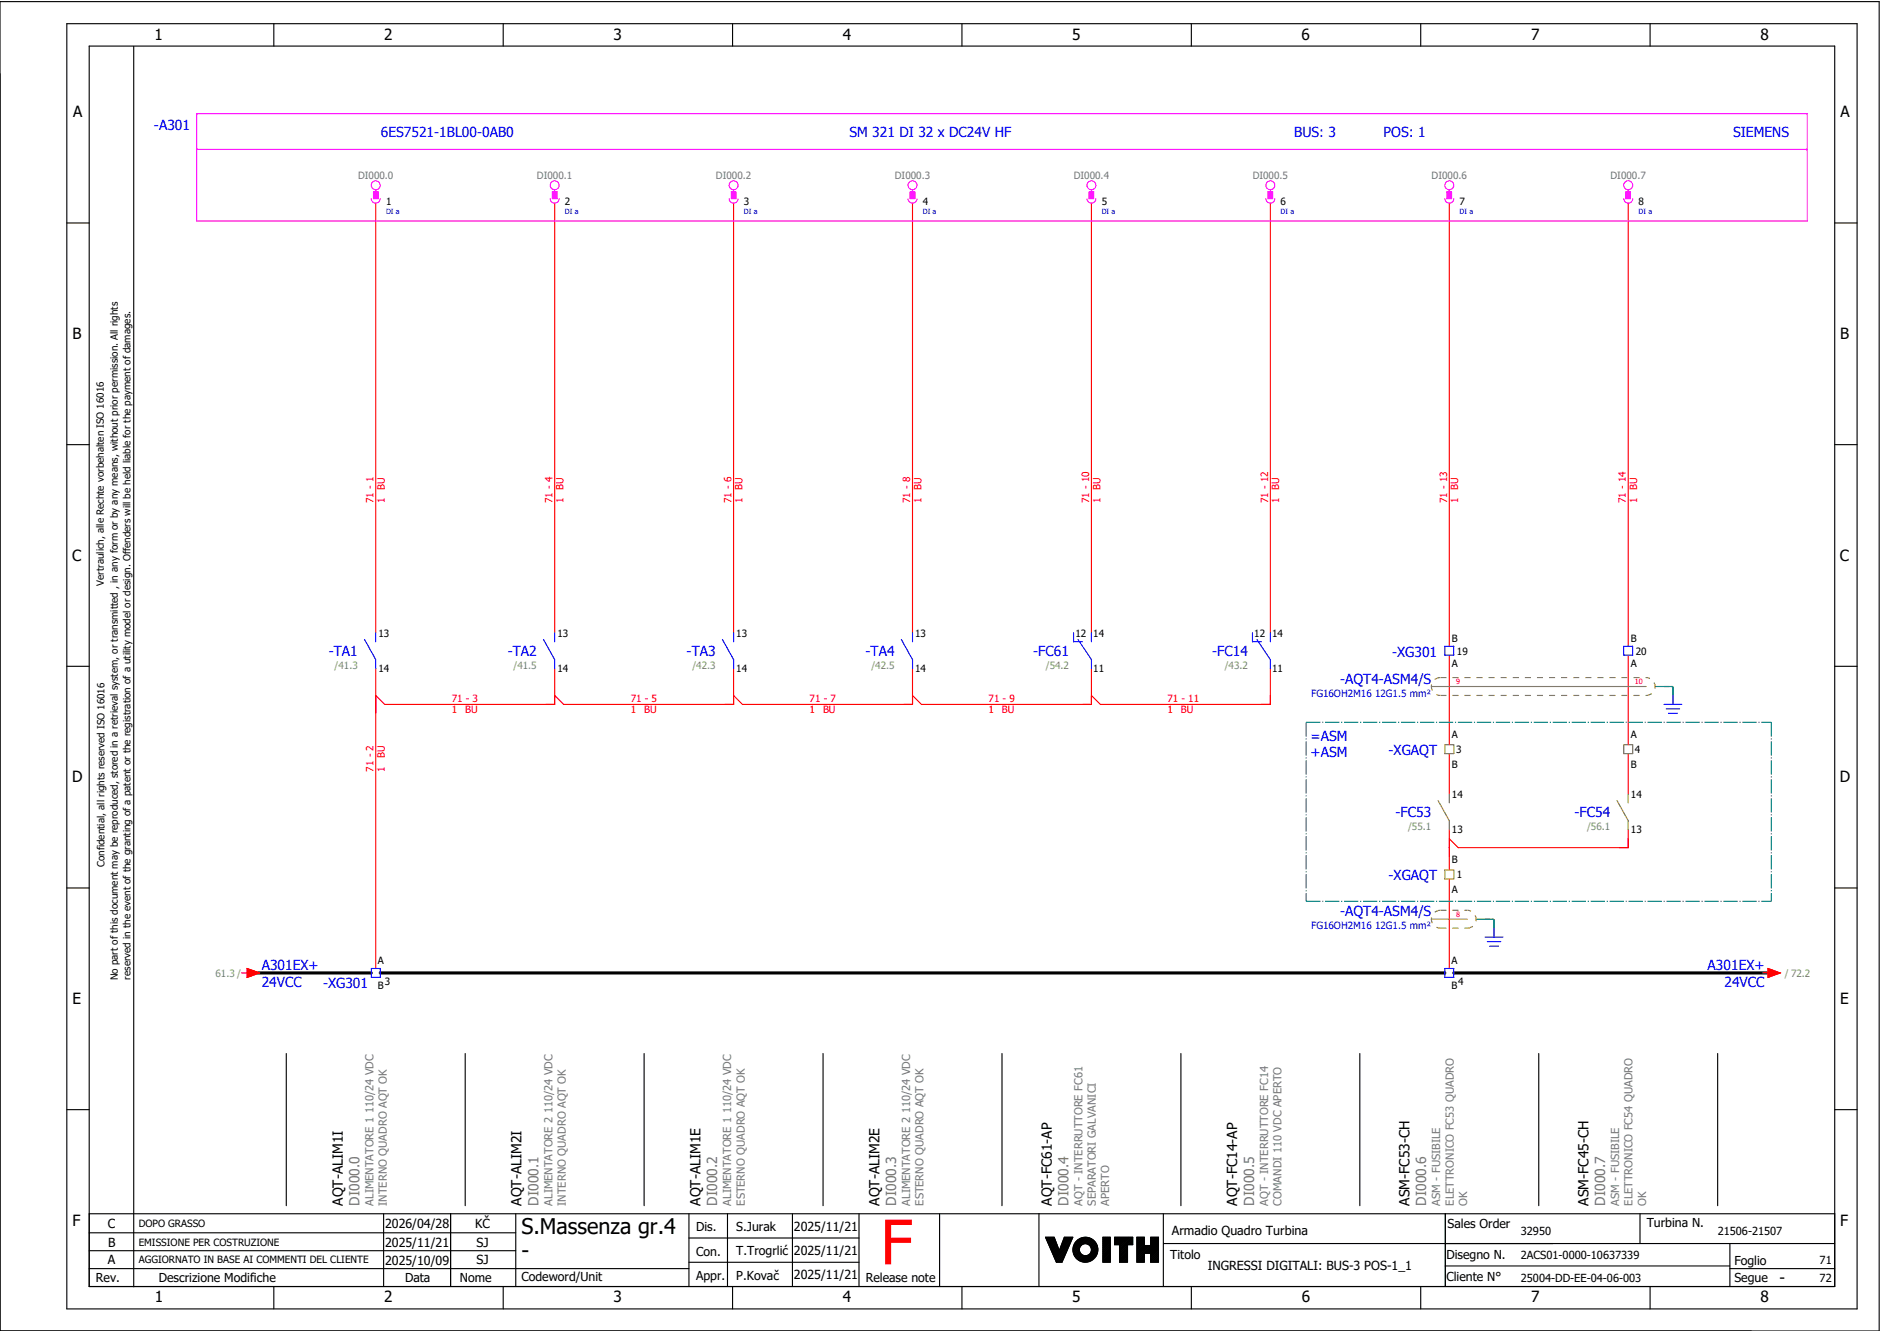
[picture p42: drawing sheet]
<svg xmlns="http://www.w3.org/2000/svg" width="421mm" height="297mm" viewBox="0 0 421 297" stroke-linecap="round" stroke-linejoin="round" font-family="sans-serif">
<defs><g id="words">
<text font-size="13.8" fill="#f00" x="196.9" y="282.5">F</text>
<g font-size="4.8">
<text x="116.6" y="275.8">S.Massenza gr.4</text>
<text x="116.6" y="281.1">-</text>
</g>
<g font-size="3.4">
<text x="34.5" y="9">1</text>
<text x="85.9" y="9">2</text>
<text x="137.1" y="9">3</text>
<text x="188.4" y="9">4</text>
<text x="239.7" y="9">5</text>
<text x="291" y="9">6</text>
<text x="342.3" y="9">7</text>
<text x="393.5" y="9">8</text>
<text x="16.3" y="26.2">A</text>
<text x="411.5" y="26.2">A</text>
<text x="16.2" y="75.8">B</text>
<text x="411.4" y="75.8">B</text>
<text x="16.1" y="125.3">C</text>
<text x="411.3" y="125.3">C</text>
<text x="16.1" y="174.8">D</text>
<text x="411.3" y="174.8">D</text>
<text x="16.2" y="224.4">E</text>
<text x="411.4" y="224.4">E</text>
<text x="16.2" y="273.9">F</text>
<text x="411.4" y="273.9">F</text>
<text x="397.8" y="286.6">-</text>
<text x="34.6" y="291">1</text>
<text x="85.9" y="291">2</text>
<text x="137.2" y="291">3</text>
<text x="188.4" y="291">4</text>
<text x="239.7" y="291">5</text>
<text x="291" y="291">6</text>
<text x="342.3" y="291">7</text>
<text x="393.6" y="291">8</text>
</g>
<g font-size="3.1" fill="#00f">
<text x="34.4" y="29">-A301</text>
<text x="85.1" y="30.6">6ES7521-1BL00-0AB0</text>
<text x="189.9" y="30.6">SM 321 DI 32 x DC24V HF</text>
<text x="289.3" y="30.6">BUS: 3</text>
<text x="309.3" y="30.6">POS: 1</text>
<text x="387.4" y="30.6">SIEMENS</text>
<text x="73.5" y="146.6">-TA1</text>
<text x="113.5" y="146.6">-TA2</text>
<text x="153.5" y="146.6">-TA3</text>
<text x="193.5" y="146.6">-TA4</text>
<text x="231" y="146.6">-FC61</text>
<text x="271" y="146.6">-FC14</text>
<text x="311.2" y="146.7">-XG301</text>
<text x="299.6" y="152.8">-AQT4-ASM4/S</text>
<text x="293" y="165.5">=ASM</text>
<text x="293" y="169.3">+ASM</text>
<text x="310.4" y="168.7">-XGAQT</text>
<text x="312" y="182.6">-FC53</text>
<text x="352" y="182.6">-FC54</text>
<text x="310.4" y="196.7">-XGAQT</text>
<text x="299.6" y="204.8">-AQT4-ASM4/S</text>
<text x="58.5" y="216.6">A301EX+</text>
<text x="58.5" y="220.5">24VCC</text>
<text x="72.2" y="220.7">-XG301</text>
<text x="381.7" y="216.8">A301EX+</text>
<text x="385.5" y="220.5">24VCC</text>
</g>
<g font-size="3.1">
<text x="76.6" y="269.4" transform="rotate(-90 76.6 269.4)">AQT-ALIM1I</text>
<text x="116.6" y="269.4" transform="rotate(-90 116.6 269.4)">AQT-ALIM2I</text>
<text x="156.6" y="269.4" transform="rotate(-90 156.6 269.4)">AQT-ALIM1E</text>
<text x="196.6" y="269.4" transform="rotate(-90 196.6 269.4)">AQT-ALIM2E</text>
<text x="235.1" y="269.4" transform="rotate(-90 235.1 269.4)">AQT-FC61-AP</text>
<text x="276.6" y="269.4" transform="rotate(-90 276.6 269.4)">AQT-FC14-AP</text>
<text x="315.1" y="269.4" transform="rotate(-90 315.1 269.4)">ASM-FC53-CH</text>
<text x="355.1" y="269.4" transform="rotate(-90 355.1 269.4)">ASM-FC45-CH</text>
</g>
<g font-size="3.1" fill="#767676">
<text x="80.4" y="269.4" transform="rotate(-90 80.4 269.4)">DI000.0</text>
<text x="120.4" y="269.4" transform="rotate(-90 120.4 269.4)">DI000.1</text>
<text x="160.4" y="269.4" transform="rotate(-90 160.4 269.4)">DI000.2</text>
<text x="200.4" y="269.4" transform="rotate(-90 200.4 269.4)">DI000.3</text>
<text x="238.9" y="269.4" transform="rotate(-90 238.9 269.4)">DI000.4</text>
<text x="280.4" y="269.4" transform="rotate(-90 280.4 269.4)">DI000.5</text>
<text x="318.9" y="269.4" transform="rotate(-90 318.9 269.4)">DI000.6</text>
<text x="358.9" y="269.4" transform="rotate(-90 358.9 269.4)">DI000.7</text>
</g>
<g font-size="2.8">
<text x="24.1" y="274.4">C</text>
<text x="86.1" y="274.4">2026/04/28</text>
<text x="106.2" y="274.4">KČ</text>
<text x="155.6" y="275.1">Dis.</text>
<text x="164.6" y="275.1">S.Jurak</text>
<text x="177.5" y="275">2025/11/21</text>
<text x="262" y="275.8">Armadio Quadro Turbina</text>
<text x="323.6" y="274.3">Sales Order</text>
<text x="368.1" y="274.2">Turbina N.</text>
<text x="24.2" y="278.6">B</text>
<text x="86.1" y="278.6">2025/11/21</text>
<text x="106.5" y="278.6">SJ</text>
<text x="155.6" y="280.5">Con.</text>
<text x="164.6" y="280.5">T.Trogrlić</text>
<text x="177.5" y="280.4">2025/11/21</text>
<text x="261.6" y="281.3">Titolo</text>
<text x="323.4" y="281.2">Disegno N.</text>
<text x="21.4" y="286.5">Rev.</text>
<text x="24.1" y="282.5">A</text>
<text x="35.5" y="286.4">Descrizione Modifiche</text>
<text x="86.1" y="282.6">2025/10/09</text>
<text x="90.5" y="286.5">Data</text>
<text x="102.8" y="286.5">Nome</text>
<text x="106.5" y="282.5">SJ</text>
<text x="116.6" y="286.3">Codeword/Unit</text>
<text x="155.6" y="286">Appr.</text>
<text x="164.6" y="285.9">P.Kovač</text>
<text x="177.5" y="285.8">2025/11/21</text>
<text x="193.5" y="286.5">Release note</text>
<text x="270" y="283.8">INGRESSI DIGITALI: BUS-3 POS-1_1</text>
<text x="323.4" y="286.2">Cliente N°</text>
<text x="387.7" y="286.5">Segue</text>
<text x="387.7" y="282.6">Foglio</text>
</g>
<g font-size="2.5" fill="#767676">
<text x="83.5" y="269.4" transform="rotate(-90 83.5 269.4)">ALIMENTATORE 1 110/24 VDC</text>
<text x="86.5" y="269.4" transform="rotate(-90 86.5 269.4)">INTERNO QUADRO AQT OK</text>
<text x="123.5" y="269.4" transform="rotate(-90 123.5 269.4)">ALIMENTATORE 2 110/24 VDC</text>
<text x="126.5" y="269.4" transform="rotate(-90 126.5 269.4)">INTERNO QUADRO AQT OK</text>
<text x="163.5" y="269.4" transform="rotate(-90 163.5 269.4)">ALIMENTATORE 1 110/24 VDC</text>
<text x="166.5" y="269.4" transform="rotate(-90 166.5 269.4)">ESTERNO QUADRO AQT OK</text>
<text x="203.5" y="269.4" transform="rotate(-90 203.5 269.4)">ALIMENTATORE 2 110/24 VDC</text>
<text x="206.5" y="269.4" transform="rotate(-90 206.5 269.4)">ESTERNO QUADRO AQT OK</text>
<text x="242" y="269.4" transform="rotate(-90 242 269.4)">AQT - INTERRUTTORE FC61</text>
<text x="245" y="269.4" transform="rotate(-90 245 269.4)">SEPARATORI GALVANICI</text>
<text x="248" y="269.4" transform="rotate(-90 248 269.4)">APERTO</text>
<text x="283.5" y="269.4" transform="rotate(-90 283.5 269.4)">AQT - INTERRUTTORE FC14</text>
<text x="286.5" y="269.4" transform="rotate(-90 286.5 269.4)">COMANDI 110 VDC APERTO</text>
<text x="322" y="269.4" transform="rotate(-90 322 269.4)">ASM - FUSIBILE</text>
<text x="325" y="269.4" transform="rotate(-90 325 269.4)">ELETTRONICO FC53 QUADRO</text>
<text x="328" y="269.4" transform="rotate(-90 328 269.4)">OK</text>
<text x="362" y="269.4" transform="rotate(-90 362 269.4)">ASM - FUSIBILE</text>
<text x="365" y="269.4" transform="rotate(-90 365 269.4)">ELETTRONICO FC54 QUADRO</text>
<text x="368" y="269.4" transform="rotate(-90 368 269.4)">OK</text>
</g>
<g font-size="2.5">
<text x="340" y="275.9">32950</text>
<text x="384" y="275.9">21506-21507</text>
<text x="340" y="281.4">2ACS01-0000-10637339</text>
<text x="340" y="286.4">25004-DD-EE-04-06-003</text>
<text x="406.8" y="282.4">71</text>
<text x="406.8" y="286.4">72</text>
</g>
<g font-size="2.2" fill="#767676">
<text x="80" y="39.9">DI000.0</text>
<text x="120" y="39.9">DI000.1</text>
<text x="160" y="39.9">DI000.2</text>
<text x="200" y="39.9">DI000.3</text>
<text x="240" y="39.9">DI000.4</text>
<text x="280" y="39.9">DI000.5</text>
<text x="320" y="39.9">DI000.6</text>
<text x="360" y="39.9">DI000.7</text>
</g>
<g font-size="2.2">
<text x="86.3" y="45.8">1</text>
<text x="126.3" y="45.8">2</text>
<text x="166.3" y="45.8">3</text>
<text x="206.3" y="45.8">4</text>
<text x="246.3" y="45.8">5</text>
<text x="286.3" y="45.8">6</text>
<text x="326.3" y="45.8">7</text>
<text x="366.3" y="45.8">8</text>
<text x="23.2" y="130.9" transform="rotate(-90 23.2 130.9)">Vertraulich, alle Rechte vorbehalten ISO 16016</text>
<text x="84.6" y="142.3">13</text>
<text x="124.6" y="142.3">13</text>
<text x="164.6" y="142.3">13</text>
<text x="204.6" y="142.3">13</text>
<text x="240.4" y="142.3">12</text>
<text x="244.4" y="142.3">14</text>
<text x="280.4" y="142.3">12</text>
<text x="284.4" y="142.3">14</text>
<text x="324.6" y="143.4">B</text>
<text x="364.6" y="143.4">B</text>
<text x="324.6" y="149.1">A</text>
<text x="325.7" y="146.3">19</text>
<text x="364.6" y="149.1">A</text>
<text x="365.7" y="146.3">20</text>
<text x="84.6" y="150.2">14</text>
<text x="124.6" y="150.2">14</text>
<text x="164.6" y="150.2">14</text>
<text x="204.6" y="150.2">14</text>
<text x="244.4" y="150.2">11</text>
<text x="284.4" y="150.2">11</text>
<text x="324.6" y="164.9">A</text>
<text x="364.6" y="164.9">A</text>
<text x="324.6" y="171.6">B</text>
<text x="325.5" y="168.3">3</text>
<text x="364.6" y="171.6">B</text>
<text x="365.5" y="168.3">4</text>
<text x="324.6" y="178.3">14</text>
<text x="364.6" y="178.3">14</text>
<text x="324.6" y="186.2">13</text>
<text x="364.6" y="186.2">13</text>
<text x="23.4" y="193.7" transform="rotate(-90 23.4 193.7)">Confidential, all rights reserved ISO 16016</text>
<text x="324.6" y="192.9">B</text>
<text x="325.7" y="196.3">1</text>
<text x="324.6" y="199.6">A</text>
<text x="84.5" y="215.4">A</text>
<text x="324.5" y="215.4">A</text>
<text x="26.4" y="219" transform="rotate(-90 26.4 219)">No part of this document may be reproduced, stored in a retrieval system, or transmitted , in any form or by any means, without prior permission. All rights</text>
<text x="29.2" y="218.9" transform="rotate(-90 29.2 218.9)">reserved in the event of the granting of a patent or the registration of a utility model or design. Offenders will be held liable for the payment of damages.</text>
<text x="84.5" y="220.9">B</text>
<text x="86" y="220">3</text>
<text x="324.5" y="220.9">B</text>
<text x="326" y="220">4</text>
<text x="31" y="274.2">DOPO GRASSO</text>
<text x="31" y="278.3">EMISSIONE PER COSTRUZIONE</text>
<text x="31" y="282.3">AGGIORNATO IN BASE AI COMMENTI DEL CLIENTE</text>
</g>
<g font-size="2.2" fill="#f00">
<text x="83.5" y="112.4" transform="rotate(-90 83.5 112.4)">71 - 1</text>
<text x="86" y="112.4" transform="rotate(-90 86 112.4)">1</text>
<text x="86" y="109.4" transform="rotate(-90 86 109.4)">BU</text>
<text x="123.5" y="112.4" transform="rotate(-90 123.5 112.4)">71 - 4</text>
<text x="126" y="112.4" transform="rotate(-90 126 112.4)">1</text>
<text x="126" y="109.4" transform="rotate(-90 126 109.4)">BU</text>
<text x="163.5" y="112.4" transform="rotate(-90 163.5 112.4)">71 - 6</text>
<text x="166" y="112.4" transform="rotate(-90 166 112.4)">1</text>
<text x="166" y="109.4" transform="rotate(-90 166 109.4)">BU</text>
<text x="203.5" y="112.4" transform="rotate(-90 203.5 112.4)">71 - 8</text>
<text x="206" y="112.4" transform="rotate(-90 206 112.4)">1</text>
<text x="206" y="109.4" transform="rotate(-90 206 109.4)">BU</text>
<text x="243.5" y="112.4" transform="rotate(-90 243.5 112.4)">71 - 10</text>
<text x="246" y="112.4" transform="rotate(-90 246 112.4)">1</text>
<text x="246" y="109.4" transform="rotate(-90 246 109.4)">BU</text>
<text x="283.5" y="112.4" transform="rotate(-90 283.5 112.4)">71 - 12</text>
<text x="286" y="112.4" transform="rotate(-90 286 112.4)">1</text>
<text x="286" y="109.4" transform="rotate(-90 286 109.4)">BU</text>
<text x="323.5" y="112.4" transform="rotate(-90 323.5 112.4)">71 - 13</text>
<text x="326" y="112.4" transform="rotate(-90 326 112.4)">1</text>
<text x="326" y="109.4" transform="rotate(-90 326 109.4)">BU</text>
<text x="363.5" y="112.4" transform="rotate(-90 363.5 112.4)">71 - 14</text>
<text x="366" y="112.4" transform="rotate(-90 366 112.4)">1</text>
<text x="366" y="109.4" transform="rotate(-90 366 109.4)">BU</text>
<text x="101" y="156.9">71 - 3</text>
<text x="101" y="159.4">1</text>
<text x="104" y="159.4">BU</text>
<text x="141" y="156.9">71 - 5</text>
<text x="141" y="159.4">1</text>
<text x="144" y="159.4">BU</text>
<text x="181" y="156.9">71 - 7</text>
<text x="181" y="159.4">1</text>
<text x="184" y="159.4">BU</text>
<text x="221" y="156.9">71 - 9</text>
<text x="221" y="159.4">1</text>
<text x="224" y="159.4">BU</text>
<text x="261" y="156.9">71 - 11</text>
<text x="261" y="159.4">1</text>
<text x="264" y="159.4">BU</text>
<text x="83.5" y="172.4" transform="rotate(-90 83.5 172.4)">71 - 2</text>
<text x="86" y="172.4" transform="rotate(-90 86 172.4)">1</text>
<text x="86" y="169.4" transform="rotate(-90 86 169.4)">BU</text>
</g>
<g font-size="2.2" fill="#7ca552">
<text x="74.8" y="149.5">/41.3</text>
<text x="114.8" y="149.5">/41.5</text>
<text x="154.8" y="149.5">/42.3</text>
<text x="194.8" y="149.5">/42.5</text>
<text x="233.8" y="149.5">/54.2</text>
<text x="273.8" y="149.5">/43.2</text>
<text x="314.8" y="185.5">/55.1</text>
<text x="354.8" y="185.5">/56.1</text>
<text x="48.2" y="218.3">61.3 /</text>
<text x="399" y="218.3">/ 72.2</text>
</g>
<g font-size="2.2" fill="#00f">
<text x="293.1" y="155.6">FG16OH2M16 12G1.5 mm²</text>
<text x="293.1" y="207.6">FG16OH2M16 12G1.5 mm²</text>
</g>
<g font-size="1.6" fill="#00f">
<text x="86.3" y="47.9">DI a</text>
<text x="126.3" y="47.9">DI a</text>
<text x="166.3" y="47.9">DI a</text>
<text x="206.3" y="47.9">DI a</text>
<text x="246.3" y="47.9">DI a</text>
<text x="286.3" y="47.9">DI a</text>
<text x="326.3" y="47.9">DI a</text>
<text x="366.3" y="47.9">DI a</text>
</g>
<g font-size="1.6" fill="#f00">
<text x="325.5" y="152.9">9</text>
<text x="365.5" y="152.9">10</text>
<text x="325.5" y="204.9">8</text>
</g>
</g></defs>
<g fill="none" stroke="#000" stroke-width=".25">
<path d="M0 .4h420.1v297h-420.1zM14.9 5.3h400.3v287.2h-400.3zM19.9 10.3h390.3v277.2h-390.3zM29.9 10.4v277.1M61.2 5.3v5M112.5 5.3v5M163.8 5.3v5M215.1 5.3v5M266.3 5.3v5M317.6 5.3v5M368.9 5.3v5M14.9 49.8h5"/>
<path d="M410.2 49.8h5M14.9 99.3h5M410.2 99.3h5M14.9 148.9h5M410.2 148.9h5M14.9 198.4h5M410.2 198.4h5M64 235.4v34M104 235.4v34M144 235.4v34M184 235.4v34M224 235.4v34"/>
<path d="M264 235.4v34M304 235.4v34M344 235.4v34M384 235.4v34M14.9 247.9h5M410.2 247.9h5M19.9 271.2h390.3M19.9 279.5h95.4M19.9 275.4h95.4M85.8 271.2v16.3M100.7 271.2v16.3M115.3 271.2v16.3"/>
<path d="M154 271.2v16.3M154 276.6h38M162.6 271.2v16.3M177.2 271.2v16.3M192 271.2v16.3M210.1 271.2v16.3M232.3 271.1v16.3M233.7 276.4h2l1.1 3 1.1-3h1.9l-2.4 5.6h-1.2zM233.8 276.4l-.1 .1M233.9 276.4l-.1 .2M234.1 276.4l-.3 .3M234.2 276.4l-.3 .4"/>
<path d="M234.4 276.4l-.5 .5M234.5 276.4l-.5 .6M234.7 276.4l-.7 .7M234.8 276.4l-.7 .8M235 276.4l-.9 .9M235.1 276.4l-.9 1M235.3 276.4l-1.1 1.1M235.4 276.4l-1.2 1.2M235.6 276.4l-1.3 1.3M235.7 276.5l-1.4 1.3M235.7 276.6l-1.3 1.3M235.8 276.7l-1.4 1.3"/>
<path d="M235.8 276.8l-1.3 1.3M235.9 276.9l-1.4 1.4M235.9 277l-1.3 1.4M235.9 277.1l-1.3 1.4M236 277.3l-1.3 1.3M236 277.4l-1.3 1.3M236.1 277.5l-1.3 1.3M236.1 277.6l-1.3 1.3M236.1 277.7l-1.3 1.3M236.2 277.8l-1.3 1.3M236.2 277.9l-1.3 1.3M236.3 278l-1.3 1.3"/>
<path d="M236.3 278.1l-1.3 1.3M236.3 278.2l-1.2 1.3M236.4 278.3l-1.3 1.3M236.4 278.4l-1.2 1.3M236.5 278.6l-1.3 1.2M236.5 278.7l-1.2 1.2M236.6 278.8l-1.3 1.2M236.6 278.9l-1.3 1.2M236.6 279l-1.2 1.2M236.7 279.1l-1.3 1.2M236.7 279.2l-1.2 1.3M236.8 279.3l-1.3 1.3"/>
<path d="M238 276.4l-.1 .1M238.1 276.4l-.3 .4M238.3 276.4l-.6 .6M238.4 279.8l-2.2 2.2M238.4 276.4l-.8 .8M238.5 279.5l-2.4 2.4M238.6 276.4l-1.1 1.1M238.6 279.3l-2.5 2.5M238.7 279l-2.7 2.7M238.7 276.4l-1.2 1.3M238.8 278.7l-2.8 2.9M238.9 276.4l-1.5 1.6"/>
<path d="M239 278.5l-3.1 3M239 276.4l-1.7 1.8M239.1 278.2l-3.2 3.2M239.2 276.4l-2 2.1M239.2 277.9l-3.4 3.4M239.3 277.7l-3.5 3.5M239.3 276.4l-2.2 2.3M239.4 277.4l-3.6 3.7M239.5 276.4l-2.5 2.5M239.5 277.1l-3.8 3.9M239.6 276.4l-2.7 2.8M239.7 276.9l-4 4"/>
<path d="M239.8 276.6l-4.2 4.2M239.8 276.4l-4.2 4.3M241.1 276.9l-.8 .8M241.3 279.3l-1.2 1.1M241.3 279.1l-1.2 1.2M241.3 279.4l-1.1 1.1M241.3 278.9l-1.3 1.3M241.3 279.5l-1.1 1.1M241.4 279.7l-1.1 1M241.4 278.7l-1.4 1.4M241.4 279.8l-1 1M241.4 276.7l-1.3 1.3"/>
<path d="M241.5 279.9l-1.1 1M241.5 280l-1 1M241.7 276.6l-1.7 1.7M241.9 276.5l-1.9 2M242.1 276.5l-2.2 2.2M242.3 276.5l-2.4 2.4M242.5 276.4l-2.6 2.6M242.6 276.4l-2.7 2.8M242.8 276.4l-2.9 3M242.9 276.5l-3 3M243 276.5l-3.1 3.1M243.2 276.5l-3.3 3.3"/>
<path d="M243.3 276.5l-3.4 3.4M243.4 276.6l-3.4 3.4M243.5 276.6l-1.4 1.4M243.6 276.6l-1.3 1.3M243.7 276.7l-1.2 1.2M243.9 276.7l-1.2 1.2M244 276.8l-1.2 1.1M244 276.8l-1.1 1.1M244.1 276.9l-1 1.1M244.2 276.9l-1 1.1M244.3 277l-1 1M244.4 277.1l-1 1"/>
<path d="M244.5 277.1l-1 1.1M244.6 277.2l-1.1 1M244.6 277.3l-1 1M244.7 277.4l-1 1M244.8 277.4l-1 1.1M244.8 277.5l-1 1.1M244.9 277.6l-1 1.1M245 277.7l-1.1 1.1M245 277.8l-1.1 1.1M245.1 277.9l-1.1 1.1M245.1 278l-1.1 1.1M245.2 278.1l-1.2 1.2"/>
<path d="M245.2 278.2l-1.2 1.3M245.3 278.3l-1.4 1.4M245.3 278.4l-1.5 1.5M245.3 278.5l-3.4 3.4M245.4 279.9l-2.1 2M245.4 278.7l-3.3 3.3M245.4 279.7l-2.3 2.3M245.4 278.8l-3.2 3.2M245.4 278.9l-3.1 3.1M245.4 279.5l-2.5 2.5M245.4 279.1l-2.9 2.9M245.4 279.4l-2.6 2.6"/>
<path d="M245.4 279.2l-2.8 2.8M246.6 276.4h1.6v5.6h-1.6zM246.6 276.4v.1M246.8 276.4l-.2 .3M246.9 276.4l-.3 .4M247.1 276.4l-.5 .6M247.2 276.4l-.6 .7M247.4 276.4l-.8 .9M247.5 276.4l-.9 1M247.7 276.4l-1.1 1.2M247.8 276.4l-1.2 1.3M248 276.4l-1.4 1.5"/>
<path d="M248.1 276.4l-1.5 1.6M248.2 280l-1.6 1.6M248.2 279.8l-1.6 1.7M248.2 279.7l-1.6 1.6M248.2 279.5l-1.6 1.7M248.2 279.4l-1.6 1.6M248.2 277.4l-1.6 1.7M248.2 277.3l-1.6 1.6M248.2 277.1l-1.6 1.7M248.2 277l-1.6 1.6M248.2 276.8l-1.6 1.7M248.2 276.7l-1.6 1.6"/>
<path d="M248.2 276.5l-1.6 1.7M248.2 278l-1.6 1.7M248.2 277.9l-1.6 1.6M248.2 277.7l-1.6 1.7M248.2 277.6l-1.6 1.6M248.2 279.1l-1.6 1.6M248.2 278.9l-1.6 1.7M248.2 278.8l-1.6 1.6M248.2 278.6l-1.6 1.7M248.2 278.5l-1.6 1.6M248.2 278.3l-1.6 1.7M248.2 278.2l-1.6 1.6"/>
<path d="M248.2 279.2l-1.6 1.7M249.2 276.4v.1M249.4 276.4l-.2 .2M249.5 276.4l-.3 .4M249.7 276.4l-.5 .5M249.8 276.4l-.6 .7M250 276.4l-.8 .8M250.1 276.4l-.9 1M250.3 278.1h-1.1v-1.7h4v1.7h-1.1v3.9h-1.8M250.3 278.1v3.9M250.3 276.4l-1.1 1.2M250.4 276.4l-1.2 1.3"/>
<path d="M250.6 276.4l-1.4 1.5M250.7 276.4l-1.5 1.6M250.9 276.4l-1.7 1.7M251 276.4l-1.6 1.7M251.2 276.4l-1.7 1.7M251.3 276.4l-1.6 1.7M251.5 276.4l-1.7 1.7M251.6 276.4l-1.6 1.7M251.8 276.4l-1.7 1.7M251.9 276.4l-1.6 1.7M252.1 279.9l-1.8 1.8M252.1 279.8l-1.8 1.8"/>
<path d="M252.1 278.6l-1.8 1.8M252.1 278.4l-1.8 1.8M252.1 278.3l-1.8 1.8M252.1 279.2l-1.8 1.8M252.1 279l-1.8 1.8M252.1 278.9l-1.8 1.8M252.1 278.7l-1.8 1.8M252.1 279.3l-1.8 1.8M252.1 279.6l-1.8 1.8M252.1 279.5l-1.8 1.8M252.1 276.4l-1.8 1.9M252.2 276.4l-1.9 2"/>
<path d="M252.4 276.4l-2.1 2.2M252.5 276.4l-2.2 2.3M252.7 276.4l-2.4 2.5M252.8 276.4l-2.5 2.6M253 276.4l-2.7 2.8M253.1 276.4l-2.8 2.9M253.2 277.4l-.7 .7M253.2 276.7l-2.9 2.9M253.2 276.5l-2.9 3M253.2 277.3l-.8 .8M253.2 277.1l-1 1M253.2 277l-2.9 2.9"/>
<path d="M253.2 276.8l-2.9 3M253.2 278l-.1 .1M253.2 277.9l-.2 .2M253.2 277.7l-.4 .4M253.2 277.6l-.5 .5M254.2 276.4v.1M254.3 276.4l-.1 .2M254.5 276.4l-.3 .4M254.6 276.4l-.4 .5M254.8 276.4l-.6 .7M254.9 276.4l-.7 .8M255.1 276.4l-.9 1"/>
<path d="M255.2 276.4l-1 1.1M255.4 276.4l-1.2 1.3M255.5 276.4l-1.3 1.4M255.7 276.4l-1.5 1.6M255.8 277.5l-1.6 1.7M255.8 277.4l-1.6 1.6M255.8 277.2l-1.6 1.7M255.8 277.1l-1.6 1.6M255.8 276.9l-1.6 1.7M255.8 276.8l-1.6 1.6M255.8 276.6l-1.6 1.7M255.8 276.5l-1.6 1.6"/>
<path d="M255.8 276.4v1.9M255.8 276.4h-1.6v5.6h1.6v-2h1.4M255.8 278.3h1.4v-1.9h1.8v5.6h-1.8v-2M255.8 278l-1.6 1.6M255.8 277.8l-1.6 1.7M255.8 277.7l-1.6 1.6M255.8 278.3l-1.6 1.6M255.8 278.1l-1.6 1.7M255.9 278.3l-1.7 1.8M256.1 278.3l-1.9 1.9M256.2 278.3l-2 2.1M256.4 278.3l-2.2 2.2"/>
<path d="M256.5 278.3l-2.3 2.4M256.7 278.3l-2.5 2.5M256.8 278.3l-2.6 2.7M257 278.3l-2.8 2.8M257.1 278.3l-2.9 3M257.3 276.4l-.1 .2M257.5 276.4l-.3 .3M257.6 276.4l-.4 .5M257.8 276.4l-.6 .6M257.9 276.4l-.7 .8M258.1 276.4l-.9 .9M258.2 276.4l-1 1.1"/>
<path d="M258.4 276.4l-1.2 1.2M258.5 276.4l-1.3 1.4M258.7 276.4l-1.5 1.5M258.8 276.4l-1.6 1.7M259 276.5l-1.8 1.7M259 277.5l-2.5 2.5M259 277.4l-2.7 2.6M259 277.1l-3 2.9M259 276.9l-3.1 3.1M259 277.2l-2.8 2.8M259 276.8l-4.8 4.8M259 276.6l-4.8 4.8"/>
<path d="M259 279l-1.8 1.8M259 278.9l-1.8 1.7M259 278.7l-1.8 1.8M259 278.6l-1.8 1.7M259 278.4l-1.8 1.8M259 278.3l-1.8 1.7M259 278.1l-1.9 1.9M259 278l-2.1 2M259 277.8l-2.2 2.2M259 277.7l-2.4 2.3M259 279.3l-1.8 1.8M259 279.2l-1.8 1.7"/>
<path d="M259 279.9l-1.8 1.8M259 279.8l-1.8 1.7M259 279.6l-1.8 1.8M259 279.5l-1.8 1.7M260.1 271.2v16.3M260.1 277.9h150.1M323.1 271.2v16.3M366.6 271.2v6.7M386.7 277.9v9.6M19.9 283.5h134.1M61.2 287.5v5M112.5 287.5v5"/>
<path d="M154 282h38M163.8 287.5v5M215.1 287.5v5M237.5 281.9l-.1 .1M237.6 281.7l-.4 .3M237.7 281.4l-.6 .6M237.8 281.1l-.9 .9M237.9 280.9l-1.1 1.1M238 280.6l-1.4 1.4M238.2 280.3l-1.7 1.7M238.3 280.1l-2 1.9M241.6 280l-1 1.1"/>
<path d="M241.6 280.1l-1 1M241.7 280.2l-1 1M241.8 280.3l-1 1M241.9 280.3l-1 1.1M242 280.4l-1.1 1M242.1 280.4l-1.1 1.1M242.2 280.5l-1.1 1.1M242.3 280.5l-1.1 1.1M242.4 280.6l-1.1 1.1M242.6 280.6l-1.2 1.1M242.7 280.6l-1.2 1.2M242.9 280.6l-1.3 1.2"/>
<path d="M243.1 280.5l-1.4 1.4M243.3 280.4l-1.5 1.5M245.1 280.6l-1.1 1M245.2 280.3l-1.5 1.5M245.3 280.1l-1.8 1.8M248.2 281.3l-.7 .7M248.2 281.2l-.8 .8M248.2 281l-1 1M248.2 281.5l-.5 .5M248.2 281.9l-.1 .1M248.2 281.8l-.2 .2M248.2 281.6l-.4 .4"/>
<path d="M248.2 280.9l-1.1 1.1M248.2 280.7l-1.3 1.3M248.2 280.6l-1.4 1.4M248.2 280.4l-1.6 1.6M248.2 280.3l-1.6 1.6M248.2 280.1l-1.6 1.7M252.1 281.3l-.8 .7M252.1 281.1l-.9 .9M252.1 281l-1.1 1M252.1 280.8l-1.2 1.2M252.1 280.7l-1.4 1.3M252.1 280.5l-1.5 1.5"/>
<path d="M252.1 280.4l-1.7 1.6M252.1 280.2l-1.8 1.8M252.1 281.4l-.6 .6M252.1 281.9l-.2 .1M252.1 281.7l-.3 .3M252.1 281.6l-.5 .4M252.1 280.1l-1.8 1.8M255.8 280.7l-1.3 1.3M255.8 280.5l-1.5 1.5M255.8 280.2l-1.6 1.7M255.8 280.1l-1.6 1.6M255.8 280.4l-1.6 1.6"/>
<path d="M255.8 281.9l-.1 .1M255.8 281.7l-.3 .3M255.8 281.6l-.4 .4M255.8 281.4l-.6 .6M255.8 281.3l-.7 .7M255.8 281.1l-.9 .9M255.8 281l-1 1M255.8 280.8l-1.2 1.2M259 281.9l-.2 .1M259 281.7l-.3 .3M259 281.6l-.5 .4M259 281.4l-.6 .6"/>
<path d="M259 281.3l-.8 .7M259 281.1l-.9 .9M259 281l-1.1 1M259 280.8l-1.2 1.2M259 280.7l-1.4 1.3M259 280.5l-1.5 1.5M259 280.4l-1.7 1.6M259 280.2l-1.8 1.8M259 280.1l-1.8 1.7M266.3 287.5v5M317.6 287.5v5M323.1 282.9h63.6"/>
<path d="M368.9 287.5v5M386.7 283.5h23.5"/>
<circle cx="242.6" cy="279.2" r="1.35"/>
<circle cx="242.6" cy="279.2" r="2.79"/>
</g>
<g fill="none" stroke="#f00" stroke-width=".25">
<path d="M84 45.4v96M124 45.4v96M164 45.4v96M204 45.4v96M244 45.4v96M284 45.4v96M324 45.4v99M364 45.4v99M84 149.4v67M124 149.4v8h-38l-2-2M164 149.4v8h-38l-2-2M204 149.4v8h-38l-2-2"/>
<path d="M244 149.4v8h-38l-2-2M284 149.4v8h-38l-2-2M324 146.4v20M364 146.4v20M324 168.4v9M364 168.4v9M324 185.4v9M324 196.4v20M364 185.4v4h-38l-2-2M54 217.4h1.2M55.2 216.4l2.8 1-2.8 1zM394 217.4h1.2"/>
<path d="M395.2 216.4l2.8 1-2.8 1z"/>
</g>
<path d="M370 153.4h4M372 153.4h2M374 153.4v2M330 205.4h4M332 205.4h2M334 205.4v2" fill="none" stroke="#00be00" stroke-width=".25" stroke-dasharray="3.2 .4 .3 .4" stroke-linecap="butt"/>
<path d="M56 217.4h27M85 217.4h238M325 217.4h71" fill="none" stroke="#000" stroke-width=".7"/>
<g fill="none" stroke="#f0f" stroke-width=".25">
<path d="M44 25.4h360v24h-360zM44 33.4h360M83 44.4a1 1 0 0 0 1 1 1 1 0 0 0 1-1M83.5 42.9h1v1.5h-1zM84 42.4v.5M123 44.4a1 1 0 0 0 1 1 1 1 0 0 0 1-1M123.5 42.9h1v1.5h-1zM124 42.4v.5M163 44.4a1 1 0 0 0 1 1 1 1 0 0 0 1-1M163.5 42.9h1v1.5h-1zM164 42.4v.5M203 44.4a1 1 0 0 0 1 1 1 1 0 0 0 1-1"/>
<path d="M203.5 42.9h1v1.5h-1zM204 42.4v.5M243 44.4a1 1 0 0 0 1 1 1 1 0 0 0 1-1M243.5 42.9h1v1.5h-1zM244 42.4v.5M283 44.4a1 1 0 0 0 1 1 1 1 0 0 0 1-1M283.5 42.9h1v1.5h-1zM284 42.4v.5M323 44.4a1 1 0 0 0 1 1 1 1 0 0 0 1-1M323.5 42.9h1v1.5h-1zM324 42.4v.5M363 44.4a1 1 0 0 0 1 1 1 1 0 0 0 1-1"/>
<path d="M363.5 42.9h1v1.5h-1zM364 42.4v.5"/>
<circle cx="84" cy="41.4" r="1"/>
<circle cx="124" cy="41.4" r="1"/>
<circle cx="164" cy="41.4" r="1"/>
<circle cx="204" cy="41.4" r="1"/>
<circle cx="244" cy="41.4" r="1"/>
<circle cx="284" cy="41.4" r="1"/>
<circle cx="324" cy="41.4" r="1"/>
<circle cx="364" cy="41.4" r="1"/>
</g>
<g fill="#f0f" stroke="#f0f" stroke-width=".22">
<path d="M83.5 42.9h1v1.5h-1z"/>
<path d="M123.5 42.9h1v1.5h-1z"/>
<path d="M163.5 42.9h1v1.5h-1z"/>
<path d="M203.5 42.9h1v1.5h-1z"/>
<path d="M243.5 42.9h1v1.5h-1z"/>
<path d="M283.5 42.9h1v1.5h-1z"/>
<path d="M323.5 42.9h1v1.5h-1z"/>
<path d="M363.5 42.9h1v1.5h-1z"/>
</g>
<g fill="none" stroke="#00f" stroke-width=".25">
<path d="M81.5 142.9l2.5 4.5v2M84 141.4v2M121.5 142.9l2.5 4.5v2M124 141.4v2M161.5 142.9l2.5 4.5v2M164 141.4v2M201.5 142.9l2.5 4.5v2M204 141.4v2M240 141.4v2h2M241 142.9l3 4.5v2M244 141.4v2M280 141.4v2h2"/>
<path d="M281 142.9l3 4.5v2M284 141.4v2M323 144.4h2v2h-2zM363 144.4h2v2h-2zM372 157.4h4M372.5 158.4h3M373 159.4h2M374 155.4v2M83 216.4h2v2h-2zM323 216.4h2v2h-2zM332 209.4h4M332.5 210.4h3"/>
<path d="M333 211.4h2M334 207.4v2"/>
</g>
<path d="M292 161.4h104M292 161.4v40M396 161.4v40M292 201.4h104" fill="none" stroke="#007f7f" stroke-width=".25" stroke-dasharray="3.2 .4 .3 .4" stroke-linecap="butt"/>
<path d="M320 153.4h48M321.5 178.9l2.5 4.5v2M323 166.4h2v2h-2zM324 177.4v2M361.5 178.9l2.5 4.5v2M363 166.4h2v2h-2zM364 177.4v2M323 194.4h2v2h-2zM320 205.4h8" fill="none" stroke="#a57c00" stroke-width=".25"/>
<path d="M322 155.4h46M322 151.4h46M322 151.4a2 2 0 0 0-2 2 2 2 0 0 0 2 2M368 155.4a2 2 0 0 0 2-2 2 2 0 0 0-2-2M322 207.4h6M322 203.4h6M322 203.4a2 2 0 0 0-2 2 2 2 0 0 0 2 2M328 207.4a2 2 0 0 0 2-2 2 2 0 0 0-2-2" fill="none" stroke="#a57c00" stroke-width=".25" stroke-dasharray="1.4 1.4" stroke-linecap="butt"/>
<g fill="#f00" stroke="#f00" stroke-width=".22">
<path d="M55.2 216.4l2.8 1-2.8 1z"/>
<path d="M395.2 216.4l2.8 1-2.8 1z"/>
</g>
<use href="#words"/>
</svg>
